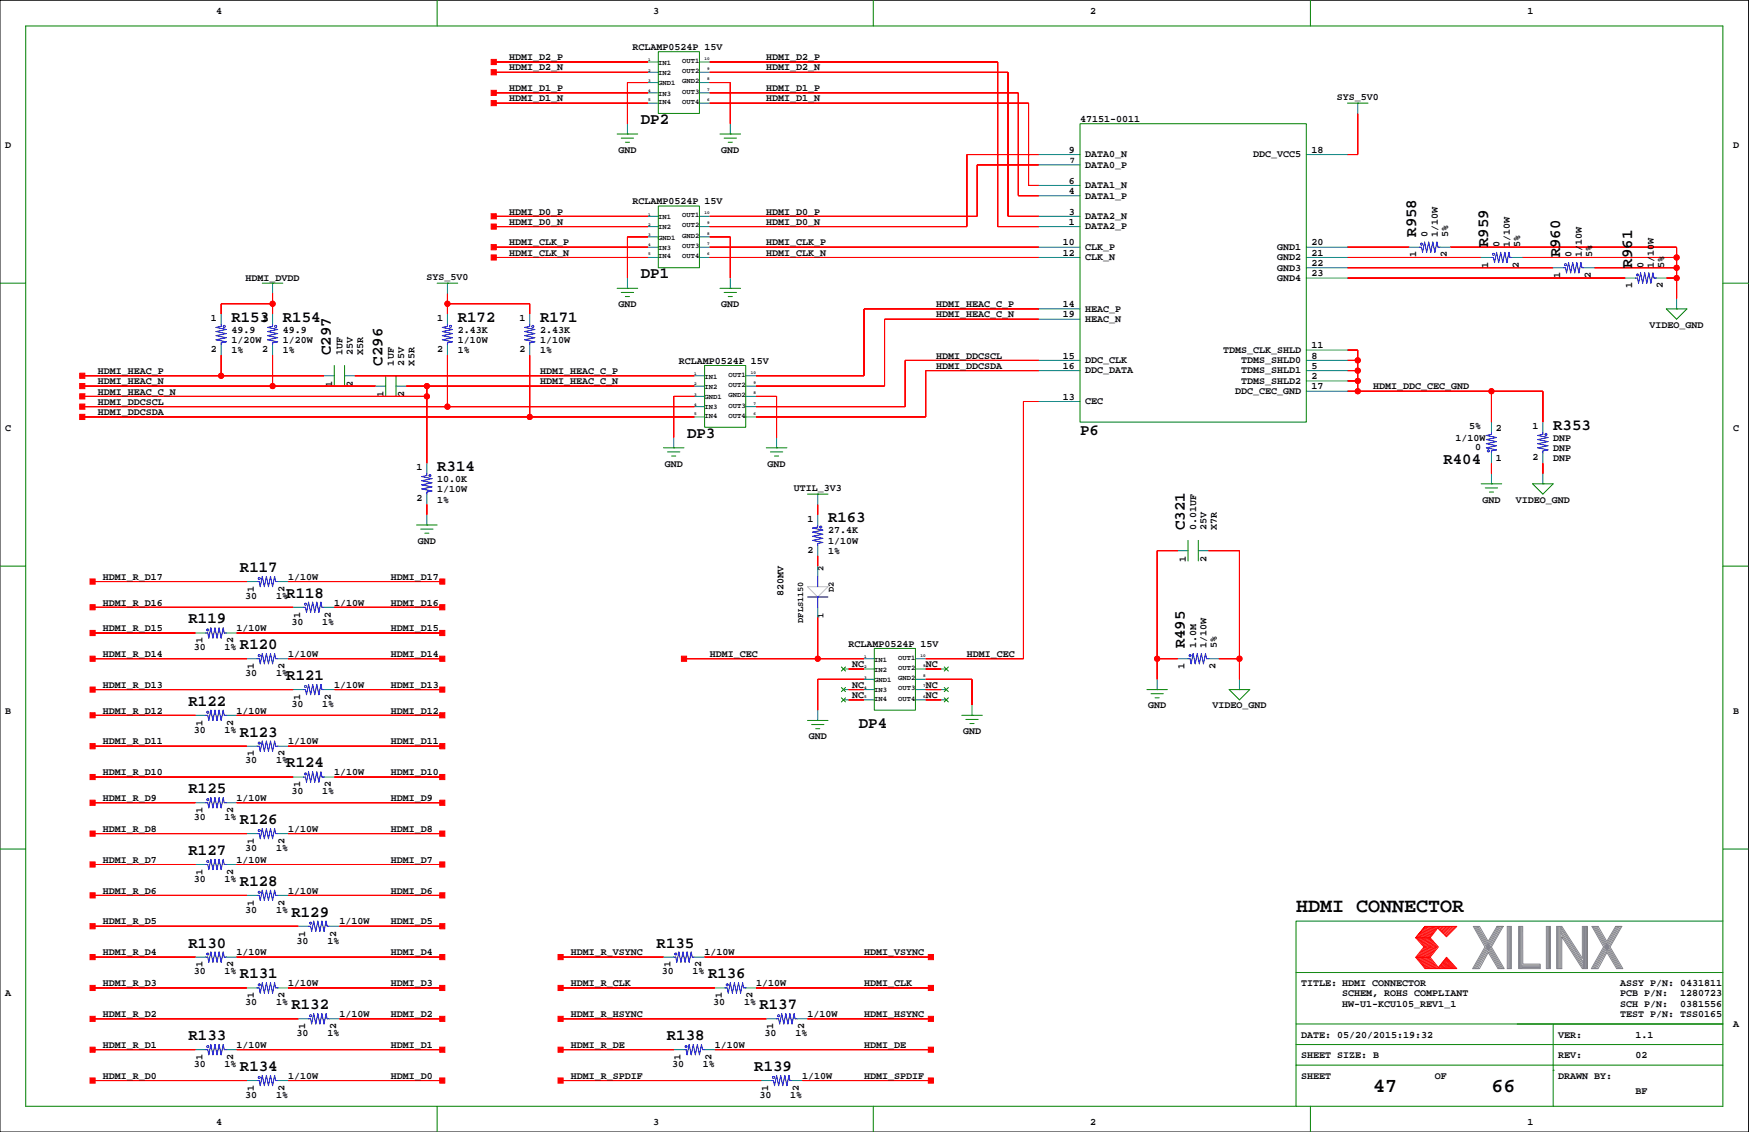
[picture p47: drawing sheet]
<svg xmlns="http://www.w3.org/2000/svg" width="432mm" height="279mm" viewBox="0 0 432 279" stroke-linecap="round" stroke-linejoin="round" font-family="sans-serif">
<defs><g id="words">
<g font-size="4.9">
<text x="320" y="225.2">HDMI CONNECTOR</text>
<text x="339" y="269.6">47</text>
<text x="368.2" y="269.6">66</text>
</g>
<g font-size="3.9">
<text x="158.2" y="30.6">DP2</text>
<text x="349.6" y="58.5" transform="rotate(-90 349.6 58.5)">R958</text>
<text x="367.4" y="61" transform="rotate(-90 367.4 61)">R959</text>
<text x="385.2" y="63.5" transform="rotate(-90 385.2 63.5)">R960</text>
<text x="158.2" y="68.7">DP1</text>
<text x="403" y="66.1" transform="rotate(-90 403 66.1)">R961</text>
<text x="57.1" y="79.4">R153</text>
<text x="69.8" y="79.4">R154</text>
<text x="113" y="79.4">R172</text>
<text x="133.3" y="79.4">R171</text>
<text x="81.7" y="87.7" transform="rotate(-90 81.7 87.7)">C297</text>
<text x="94.4" y="90.2" transform="rotate(-90 94.4 90.2)">C296</text>
<text x="266.6" y="107.3">P6</text>
<text x="383.5" y="106">R353</text>
<text x="169.6" y="108.1">DP3</text>
<text x="107.9" y="116.2">R314</text>
<text x="356.4" y="114.5">R404</text>
<text x="204.4" y="128.9">R163</text>
<text x="292.5" y="130.8" transform="rotate(-90 292.5 130.8)">C321</text>
<text x="59.3" y="141.2">R117</text>
<text x="70.7" y="147.5">R118</text>
<text x="46.6" y="153.9">R119</text>
<text x="59.3" y="160.2">R120</text>
<text x="292.5" y="160" transform="rotate(-90 292.5 160)">R495</text>
<text x="70.7" y="167.8">R121</text>
<text x="46.6" y="174.2">R122</text>
<text x="212" y="179.7">DP4</text>
<text x="59.3" y="181.8">R123</text>
<text x="70.7" y="189.4">R124</text>
<text x="46.6" y="195.8">R125</text>
<text x="59.3" y="203.4">R126</text>
<text x="46.6" y="211">R127</text>
<text x="59.3" y="218.6">R128</text>
<text x="71.9" y="226.2">R129</text>
<text x="46.6" y="233.9">R130</text>
<text x="162.1" y="233.9">R135</text>
<text x="59.3" y="241.5">R131</text>
<text x="174.8" y="241.5">R136</text>
<text x="71.9" y="249.1">R132</text>
<text x="187.5" y="249.1">R137</text>
<text x="46.6" y="256.7">R133</text>
<text x="164.6" y="256.7">R138</text>
<text x="59.3" y="264.3">R134</text>
<text x="186.2" y="264.3">R139</text>
</g>
<g font-size="2.5">
<text x="53.3" y="3.4">4</text>
<text x="161.3" y="3.4">3</text>
<text x="269.2" y="3.4">2</text>
<text x="377.1" y="3.4">1</text>
<text x="125.7" y="17.4">HDMI_D2_N</text>
<text x="125.7" y="14.9">HDMI_D2_P</text>
<text x="156.2" y="12.3">RCLAMP0524P 15V</text>
<text x="189.2" y="17.4">HDMI_D2_N</text>
<text x="189.2" y="14.9">HDMI_D2_P</text>
<text x="125.7" y="22.5">HDMI_D1_P</text>
<text x="189.2" y="22.5">HDMI_D1_P</text>
<text x="125.7" y="25">HDMI_D1_N</text>
<text x="189.2" y="25">HDMI_D1_N</text>
<text x="330" y="24.8">SYS_5V0</text>
<text x="266.6" y="30.1">47151-0011</text>
<text x="1.3" y="36.4">D</text>
<text x="152.7" y="37.7">GND</text>
<text x="178.1" y="37.7">GND</text>
<text x="263.9" y="37.7">9</text>
<text x="267.9" y="38.8">DATA0_N</text>
<text x="267.9" y="41.4">DATA0_P</text>
<text x="309.4" y="38.8">DDC_VCC5</text>
<text x="323.8" y="37.7">18</text>
<text x="427.9" y="36.4">D</text>
<text x="263.9" y="45.3">6</text>
<text x="263.9" y="47.9">4</text>
<text x="267.9" y="46.5">DATA1_N</text>
<text x="125.7" y="53">HDMI_D0_P</text>
<text x="156.2" y="50.4">RCLAMP0524P 15V</text>
<text x="189.2" y="53">HDMI_D0_P</text>
<text x="263.9" y="53">3</text>
<text x="267.9" y="49">DATA1_P</text>
<text x="125.7" y="55.5">HDMI_D0_N</text>
<text x="189.2" y="55.5">HDMI_D0_N</text>
<text x="263.9" y="55.5">1</text>
<text x="267.9" y="56.6">DATA2_P</text>
<text x="267.9" y="54.1">DATA2_N</text>
<text x="352.5" y="58.5" transform="rotate(-90 352.5 58.5)">0</text>
<text x="355" y="58.5" transform="rotate(-90 355 58.5)">1/10W</text>
<text x="357.5" y="58.5" transform="rotate(-90 357.5 58.5)">5%</text>
<text x="125.7" y="63.1">HDMI_CLK_N</text>
<text x="125.7" y="60.6">HDMI_CLK_P</text>
<text x="189.2" y="63.1">HDMI_CLK_N</text>
<text x="189.2" y="60.6">HDMI_CLK_P</text>
<text x="262.4" y="63.1">12</text>
<text x="262.4" y="60.6">10</text>
<text x="267.9" y="61.7">CLK_P</text>
<text x="267.9" y="64.2">CLK_N</text>
<text x="315.3" y="64.2">GND2</text>
<text x="315.3" y="61.7">GND1</text>
<text x="323.8" y="60.6">20</text>
<text x="323.8" y="65.6">22</text>
<text x="323.8" y="63.1">21</text>
<text x="349.6" y="63.5" transform="rotate(-90 349.6 63.5)">1</text>
<text x="357.2" y="63.5" transform="rotate(-90 357.2 63.5)">2</text>
<text x="370.2" y="61" transform="rotate(-90 370.2 61)">0</text>
<text x="372.8" y="61" transform="rotate(-90 372.8 61)">1/10W</text>
<text x="375.3" y="61" transform="rotate(-90 375.3 61)">5%</text>
<text x="388" y="63.5" transform="rotate(-90 388 63.5)">0</text>
<text x="390.6" y="63.5" transform="rotate(-90 390.6 63.5)">1/10W</text>
<text x="393.1" y="63.5" transform="rotate(-90 393.1 63.5)">5%</text>
<text x="60.6" y="69.5">HDMI_DVDD</text>
<text x="105.3" y="69.2">SYS_5V0</text>
<text x="315.3" y="69.3">GND4</text>
<text x="315.3" y="66.8">GND3</text>
<text x="323.8" y="68.2">23</text>
<text x="367.4" y="66.1" transform="rotate(-90 367.4 66.1)">1</text>
<text x="375" y="66.1" transform="rotate(-90 375 66.1)">2</text>
<text x="385.2" y="68.6" transform="rotate(-90 385.2 68.6)">1</text>
<text x="392.8" y="68.6" transform="rotate(-90 392.8 68.6)">2</text>
<text x="402.9" y="71.2" transform="rotate(-90 402.9 71.2)">1</text>
<text x="405.8" y="66.1" transform="rotate(-90 405.8 66.1)">0</text>
<text x="408.3" y="66.1" transform="rotate(-90 408.3 66.1)">1/10W</text>
<text x="410.6" y="71.2" transform="rotate(-90 410.6 71.2)">2</text>
<text x="410.9" y="66.1" transform="rotate(-90 410.9 66.1)">5%</text>
<text x="152.7" y="75.8">GND</text>
<text x="178.1" y="75.8">GND</text>
<text x="231.1" y="75.8">HDMI_HEAC_C_P</text>
<text x="262.4" y="75.8">14</text>
<text x="267.9" y="76.9">HEAC_P</text>
<text x="52.1" y="79.2">1</text>
<text x="57.1" y="82.2">49.9</text>
<text x="64.8" y="79.2">1</text>
<text x="69.8" y="82.2">49.9</text>
<text x="107.9" y="79.2">1</text>
<text x="113" y="82.2">2.43K</text>
<text x="128.2" y="79.2">1</text>
<text x="133.3" y="82.2">2.43K</text>
<text x="231.1" y="78.3">HDMI_HEAC_C_N</text>
<text x="262.4" y="78.3">19</text>
<text x="267.9" y="79.5">HEAC_N</text>
<text x="407.3" y="80.9">VIDEO_GND</text>
<text x="52.1" y="86.9">2</text>
<text x="57.1" y="87.2">1%</text>
<text x="57.1" y="84.7">1/20W</text>
<text x="64.8" y="86.9">2</text>
<text x="69.8" y="87.2">1%</text>
<text x="69.8" y="84.7">1/20W</text>
<text x="84.6" y="87.7" transform="rotate(-90 84.6 87.7)">1UF</text>
<text x="87.1" y="87.7" transform="rotate(-90 87.1 87.7)">25V</text>
<text x="89.6" y="87.7" transform="rotate(-90 89.6 87.7)">X5R</text>
<text x="107.9" y="86.9">2</text>
<text x="113" y="87.2">1%</text>
<text x="113" y="84.7">1/10W</text>
<text x="128.2" y="86.9">2</text>
<text x="133.3" y="87.2">1%</text>
<text x="133.3" y="84.7">1/10W</text>
<text x="167.6" y="89.8">RCLAMP0524P 15V</text>
<text x="231.1" y="88.5">HDMI_DDCSCL</text>
<text x="262.4" y="88.5">15</text>
<text x="267.9" y="89.6">DDC_CLK</text>
<text x="302" y="87.1">TDMS_CLK_SHLD</text>
<text x="306.4" y="89.6">TDMS_SHLD0</text>
<text x="323.8" y="88.5">8</text>
<text x="323.8" y="86">11</text>
<text x="24.1" y="92.3">HDMI_HEAC_P</text>
<text x="24.1" y="94.9">HDMI_HEAC_N</text>
<text x="82" y="95.5" transform="rotate(-90 82 95.5)">1</text>
<text x="87.1" y="95.5" transform="rotate(-90 87.1 95.5)">2</text>
<text x="97.2" y="90.2" transform="rotate(-90 97.2 90.2)">1UF</text>
<text x="99.8" y="90.2" transform="rotate(-90 99.8 90.2)">25V</text>
<text x="102.3" y="90.2" transform="rotate(-90 102.3 90.2)">X5R</text>
<text x="133.3" y="92.3">HDMI_HEAC_C_P</text>
<text x="133.3" y="94.9">HDMI_HEAC_C_N</text>
<text x="231.1" y="91">HDMI_DDCSDA</text>
<text x="262.4" y="91">16</text>
<text x="267.9" y="92.2">DDC_DATA</text>
<text x="306.4" y="92.2">TDMS_SHLD1</text>
<text x="306.4" y="94.7">TDMS_SHLD2</text>
<text x="323.8" y="93.6">2</text>
<text x="323.8" y="91">5</text>
<text x="24.1" y="99.9">HDMI_DDCSCL</text>
<text x="24.1" y="97.4">HDMI_HEAC_C_N</text>
<text x="94.7" y="98" transform="rotate(-90 94.7 98)">1</text>
<text x="99.8" y="98" transform="rotate(-90 99.8 98)">2</text>
<text x="262.4" y="98.7">13</text>
<text x="267.9" y="99.8">CEC</text>
<text x="304.9" y="97.3">DDC_CEC_GND</text>
<text x="323.8" y="96.1">17</text>
<text x="339" y="96.1">HDMI_DDC_CEC_GND</text>
<text x="1.3" y="106.3">C</text>
<text x="24.1" y="102.5">HDMI_DDCSDA</text>
<text x="362.7" y="105.9">5%</text>
<text x="369.3" y="106.3">2</text>
<text x="378.4" y="105.9">1</text>
<text x="427.9" y="106.3">C</text>
<text x="359.3" y="108.8">1/10W</text>
<text x="364.2" y="111">0</text>
<text x="369.3" y="113.9">1</text>
<text x="378.4" y="113.5">2</text>
<text x="383.5" y="113.9">DNP</text>
<text x="383.5" y="108.8">DNP</text>
<text x="383.5" y="111.4">DNP</text>
<text x="102.8" y="116.1">1</text>
<text x="107.9" y="119">10.0K</text>
<text x="164.1" y="115.2">GND</text>
<text x="189.5" y="115.2">GND</text>
<text x="102.8" y="123.7">2</text>
<text x="107.9" y="124.1">1%</text>
<text x="107.9" y="121.5">1/10W</text>
<text x="196" y="121.3">UTIL_3V3</text>
<text x="366" y="124.1">GND</text>
<text x="374.2" y="124.1">VIDEO_GND</text>
<text x="199.3" y="128.8">1</text>
<text x="204.4" y="131.7">27.4K</text>
<text x="295.3" y="130.8" transform="rotate(-90 295.3 130.8)">0.01UF</text>
<text x="297.9" y="130.8" transform="rotate(-90 297.9 130.8)">25V</text>
<text x="300.4" y="130.8" transform="rotate(-90 300.4 130.8)">X7R</text>
<text x="103.2" y="134.2">GND</text>
<text x="199.3" y="136.4">2</text>
<text x="204.4" y="136.8">1%</text>
<text x="204.4" y="134.2">1/10W</text>
<text x="25.4" y="143.1">HDMI_R_D17</text>
<text x="71.1" y="143.1">1/10W</text>
<text x="96.5" y="143.1">HDMI_D17</text>
<text x="292.8" y="138.7" transform="rotate(-90 292.8 138.7)">1</text>
<text x="297.9" y="138.7" transform="rotate(-90 297.9 138.7)">2</text>
<text x="25.4" y="149.4">HDMI_R_D16</text>
<text x="60.5" y="147.8">30</text>
<text x="62.7" y="146.1" transform="rotate(-90 62.7 146.1)">1</text>
<text x="68.1" y="147.8">1%</text>
<text x="70.3" y="146.1" transform="rotate(-90 70.3 146.1)">2</text>
<text x="82.5" y="149.4">1/10W</text>
<text x="96.5" y="149.4">HDMI_D16</text>
<text x="193.4" y="147.1" transform="rotate(-90 193.4 147.1)">820MV</text>
<text x="25.4" y="155.8">HDMI_R_D15</text>
<text x="58.4" y="155.8">1/10W</text>
<text x="71.9" y="154.2">30</text>
<text x="74.1" y="152.4" transform="rotate(-90 74.1 152.4)">1</text>
<text x="79.6" y="154.2">1%</text>
<text x="81.7" y="152.4" transform="rotate(-90 81.7 152.4)">2</text>
<text x="96.5" y="155.8">HDMI_D15</text>
<text x="47.8" y="160.5">30</text>
<text x="50" y="158.8" transform="rotate(-90 50 158.8)">1</text>
<text x="55.4" y="160.5">1%</text>
<text x="57.6" y="158.8" transform="rotate(-90 57.6 158.8)">2</text>
<text x="209.5" y="159.6">RCLAMP0524P 15V</text>
<text x="295.3" y="160" transform="rotate(-90 295.3 160)">1.0M</text>
<text x="297.9" y="160" transform="rotate(-90 297.9 160)">1/10W</text>
<text x="300.4" y="160" transform="rotate(-90 300.4 160)">5%</text>
<text x="25.4" y="162.1">HDMI_R_D14</text>
<text x="60.5" y="166.9">30</text>
<text x="62.7" y="165.1" transform="rotate(-90 62.7 165.1)">1</text>
<text x="68.1" y="166.9">1%</text>
<text x="70.3" y="165.1" transform="rotate(-90 70.3 165.1)">2</text>
<text x="71.1" y="162.1">1/10W</text>
<text x="96.5" y="162.1">HDMI_D14</text>
<text x="175.2" y="162.1">HDMI_CEC</text>
<text x="210.3" y="164.7">NC</text>
<text x="228.5" y="164.7">NC</text>
<text x="238.7" y="162.1">HDMI_CEC</text>
<text x="292.5" y="165.1" transform="rotate(-90 292.5 165.1)">1</text>
<text x="300.1" y="165.1" transform="rotate(-90 300.1 165.1)">2</text>
<text x="25.4" y="169.8">HDMI_R_D13</text>
<text x="74.1" y="172.7" transform="rotate(-90 74.1 172.7)">1</text>
<text x="81.7" y="172.7" transform="rotate(-90 81.7 172.7)">2</text>
<text x="82.5" y="169.8">1/10W</text>
<text x="96.5" y="169.8">HDMI_D13</text>
<text x="210.3" y="172.3">NC</text>
<text x="210.3" y="169.8">NC</text>
<text x="228.5" y="172.3">NC</text>
<text x="228.5" y="169.8">NC</text>
<text x="1.3" y="176.1">B</text>
<text x="25.4" y="176.1">HDMI_R_D12</text>
<text x="50" y="179.1" transform="rotate(-90 50 179.1)">1</text>
<text x="57.6" y="179.1" transform="rotate(-90 57.6 179.1)">2</text>
<text x="58.4" y="176.1">1/10W</text>
<text x="71.9" y="174.5">30</text>
<text x="79.6" y="174.5">1%</text>
<text x="96.5" y="176.1">HDMI_D12</text>
<text x="283.5" y="174.8">GND</text>
<text x="299.3" y="174.8">VIDEO_GND</text>
<text x="427.9" y="176.1">B</text>
<text x="25.4" y="183.7">HDMI_R_D11</text>
<text x="47.8" y="180.8">30</text>
<text x="55.4" y="180.8">1%</text>
<text x="71.1" y="183.7">1/10W</text>
<text x="96.5" y="183.7">HDMI_D11</text>
<text x="199.7" y="182.5">GND</text>
<text x="237.8" y="181.2">GND</text>
<text x="25.4" y="191.4">HDMI_R_D10</text>
<text x="60.5" y="188.4">30</text>
<text x="62.7" y="186.7" transform="rotate(-90 62.7 186.7)">1</text>
<text x="68.1" y="188.4">1%</text>
<text x="70.3" y="186.7" transform="rotate(-90 70.3 186.7)">2</text>
<text x="82.5" y="191.4">1/10W</text>
<text x="96.5" y="191.4">HDMI_D10</text>
<text x="25.4" y="197.7">HDMI_R_D9</text>
<text x="58.4" y="197.7">1/10W</text>
<text x="71.9" y="196.1">30</text>
<text x="74.1" y="194.3" transform="rotate(-90 74.1 194.3)">1</text>
<text x="79.6" y="196.1">1%</text>
<text x="81.7" y="194.3" transform="rotate(-90 81.7 194.3)">2</text>
<text x="96.5" y="197.7">HDMI_D9</text>
<text x="47.8" y="202.4">30</text>
<text x="50" y="200.7" transform="rotate(-90 50 200.7)">1</text>
<text x="55.4" y="202.4">1%</text>
<text x="57.6" y="200.7" transform="rotate(-90 57.6 200.7)">2</text>
<text x="25.4" y="205.3">HDMI_R_D8</text>
<text x="62.7" y="208.3" transform="rotate(-90 62.7 208.3)">1</text>
<text x="70.3" y="208.3" transform="rotate(-90 70.3 208.3)">2</text>
<text x="71.1" y="205.3">1/10W</text>
<text x="96.5" y="205.3">HDMI_D8</text>
<text x="25.4" y="212.9">HDMI_R_D7</text>
<text x="50" y="215.9" transform="rotate(-90 50 215.9)">1</text>
<text x="57.6" y="215.9" transform="rotate(-90 57.6 215.9)">2</text>
<text x="58.4" y="212.9">1/10W</text>
<text x="60.5" y="210">30</text>
<text x="68.1" y="210">1%</text>
<text x="96.5" y="212.9">HDMI_D7</text>
<text x="25.4" y="220.6">HDMI_R_D6</text>
<text x="47.8" y="217.6">30</text>
<text x="55.4" y="217.6">1%</text>
<text x="71.1" y="220.6">1/10W</text>
<text x="96.5" y="220.6">HDMI_D6</text>
<text x="60.5" y="225.3">30</text>
<text x="62.7" y="223.5" transform="rotate(-90 62.7 223.5)">1</text>
<text x="68.1" y="225.3">1%</text>
<text x="70.3" y="223.5" transform="rotate(-90 70.3 223.5)">2</text>
<text x="25.4" y="228.2">HDMI_R_D5</text>
<text x="73.2" y="232.9">30</text>
<text x="75.3" y="231.2" transform="rotate(-90 75.3 231.2)">1</text>
<text x="80.8" y="232.9">1%</text>
<text x="83" y="231.2" transform="rotate(-90 83 231.2)">2</text>
<text x="83.8" y="228.2">1/10W</text>
<text x="96.5" y="228.2">HDMI_D5</text>
<text x="25.4" y="235.8">HDMI_R_D4</text>
<text x="50" y="238.8" transform="rotate(-90 50 238.8)">1</text>
<text x="57.6" y="238.8" transform="rotate(-90 57.6 238.8)">2</text>
<text x="58.4" y="235.8">1/10W</text>
<text x="96.5" y="235.8">HDMI_D4</text>
<text x="140.9" y="235.8">HDMI_R_VSYNC</text>
<text x="165.5" y="238.8" transform="rotate(-90 165.5 238.8)">1</text>
<text x="173.1" y="238.8" transform="rotate(-90 173.1 238.8)">2</text>
<text x="174" y="235.8">1/10W</text>
<text x="213.3" y="235.8">HDMI_VSYNC</text>
<text x="1.3" y="245.9">A</text>
<text x="25.4" y="243.4">HDMI_R_D3</text>
<text x="47.8" y="240.5">30</text>
<text x="55.4" y="240.5">1%</text>
<text x="71.1" y="243.4">1/10W</text>
<text x="96.5" y="243.4">HDMI_D3</text>
<text x="140.9" y="243.4">HDMI_R_CLK</text>
<text x="163.4" y="240.5">30</text>
<text x="171" y="240.5">1%</text>
<text x="186.6" y="243.4">1/10W</text>
<text x="213.3" y="243.4">HDMI_CLK</text>
<text x="321.2" y="243.4">TITLE: HDMI CONNECTOR</text>
<text x="331.4" y="245.9">SCHEM, ROHS COMPLIANT</text>
<text x="400" y="245.9">PCB P/N:</text>
<text x="400" y="243.4">ASSY P/N: 0431811</text>
<text x="414.8" y="245.9">1280723</text>
<text x="25.4" y="251">HDMI_R_D2</text>
<text x="60.5" y="248.1">30</text>
<text x="62.7" y="246.4" transform="rotate(-90 62.7 246.4)">1</text>
<text x="68.1" y="248.1">1%</text>
<text x="70.3" y="246.4" transform="rotate(-90 70.3 246.4)">2</text>
<text x="83.8" y="251">1/10W</text>
<text x="96.5" y="251">HDMI_D2</text>
<text x="140.9" y="251">HDMI_R_HSYNC</text>
<text x="176.1" y="248.1">30</text>
<text x="178.2" y="246.4" transform="rotate(-90 178.2 246.4)">1</text>
<text x="183.7" y="248.1">1%</text>
<text x="185.8" y="246.4" transform="rotate(-90 185.8 246.4)">2</text>
<text x="199.3" y="251">1/10W</text>
<text x="213.3" y="251">HDMI_HSYNC</text>
<text x="331.4" y="248.5">HW-U1-KCU105_REV1_1</text>
<text x="400" y="251">TEST P/N: TSS0165</text>
<text x="400" y="248.5">SCH P/N:</text>
<text x="414.8" y="248.5">0381556</text>
<text x="73.2" y="255.7">30</text>
<text x="75.3" y="254" transform="rotate(-90 75.3 254)">1</text>
<text x="80.8" y="255.7">1%</text>
<text x="83" y="254" transform="rotate(-90 83 254)">2</text>
<text x="188.8" y="255.7">30</text>
<text x="190.9" y="254" transform="rotate(-90 190.9 254)">1</text>
<text x="196.4" y="255.7">1%</text>
<text x="198.5" y="254" transform="rotate(-90 198.5 254)">2</text>
<text x="321.2" y="256.1">DATE: 05/20/2015:19:32</text>
<text x="384.7" y="256.1">VER:</text>
<text x="403.8" y="256.1">1.1</text>
<text x="427.9" y="253.6">A</text>
<text x="25.4" y="258.6">HDMI_R_D1</text>
<text x="47.8" y="263.4">30</text>
<text x="50" y="261.6" transform="rotate(-90 50 261.6)">1</text>
<text x="55.4" y="263.4">1%</text>
<text x="57.6" y="261.6" transform="rotate(-90 57.6 261.6)">2</text>
<text x="58.4" y="258.6">1/10W</text>
<text x="96.5" y="258.6">HDMI_D1</text>
<text x="140.9" y="258.6">HDMI_R_DE</text>
<text x="165.9" y="263.4">30</text>
<text x="168" y="261.6" transform="rotate(-90 168 261.6)">1</text>
<text x="173.5" y="263.4">1%</text>
<text x="175.7" y="261.6" transform="rotate(-90 175.7 261.6)">2</text>
<text x="176.5" y="258.6">1/10W</text>
<text x="213.3" y="258.6">HDMI_DE</text>
<text x="321.2" y="261.2">SHEET SIZE: B</text>
<text x="384.7" y="261.2">REV:</text>
<text x="403.8" y="261.2">02</text>
<text x="25.4" y="266.3">HDMI_R_D0</text>
<text x="62.7" y="269.2" transform="rotate(-90 62.7 269.2)">1</text>
<text x="70.3" y="269.2" transform="rotate(-90 70.3 269.2)">2</text>
<text x="71.1" y="266.3">1/10W</text>
<text x="96.5" y="266.3">HDMI_D0</text>
<text x="140.9" y="266.3">HDMI_R_SPDIF</text>
<text x="189.6" y="269.2" transform="rotate(-90 189.6 269.2)">1</text>
<text x="197.2" y="269.2" transform="rotate(-90 197.2 269.2)">2</text>
<text x="198.1" y="266.3">1/10W</text>
<text x="213.3" y="266.3">HDMI_SPDIF</text>
<text x="321.2" y="266.3">SHEET</text>
<text x="354.2" y="266.3">OF</text>
<text x="384.7" y="266.3">DRAWN BY:</text>
<text x="60.5" y="271">30</text>
<text x="68.1" y="271">1%</text>
<text x="187.5" y="271">30</text>
<text x="195.1" y="271">1%</text>
<text x="403.8" y="270.1">BF</text>
<text x="53.3" y="277.7">4</text>
<text x="161.3" y="277.7">3</text>
<text x="269.2" y="277.7">2</text>
<text x="377.1" y="277.7">1</text>
</g>
<g font-size="2.1">
<text x="264.1" y="40.3">7</text>
<text x="203.3" y="141" transform="rotate(-90 203.3 141)">2</text>
<text x="205.9" y="146.1" transform="rotate(-90 205.9 146.1)">D2</text>
<text x="198.3" y="153.7" transform="rotate(-90 198.3 153.7)">DFLS1150</text>
<text x="203.3" y="152.4" transform="rotate(-90 203.3 152.4)">1</text>
</g>
<g font-size="1.8">
<text x="162.5" y="16">IN1</text>
<text x="168.4" y="15.5">OUT1</text>
<text x="162.5" y="18.5">IN2</text>
<text x="162.5" y="21.1">GND1</text>
<text x="162.5" y="23.6">IN3</text>
<text x="168.4" y="23.1">OUT3</text>
<text x="168.4" y="20.6">GND2</text>
<text x="168.4" y="18.1">OUT2</text>
<text x="162.5" y="25.7">IN4</text>
<text x="168.4" y="25.7">OUT4</text>
<text x="168.4" y="53.6">OUT1</text>
<text x="162.5" y="54.1">IN1</text>
<text x="162.5" y="56.6">IN2</text>
<text x="162.5" y="59.2">GND1</text>
<text x="168.4" y="58.7">GND2</text>
<text x="168.4" y="56.1">OUT2</text>
<text x="162.5" y="61.7">IN3</text>
<text x="162.5" y="63.8">IN4</text>
<text x="168.4" y="63.8">OUT4</text>
<text x="168.4" y="61.2">OUT3</text>
<text x="174" y="93.5">IN1</text>
<text x="174" y="96">IN2</text>
<text x="179.9" y="95.5">OUT2</text>
<text x="179.9" y="93">OUT1</text>
<text x="174" y="98.5">GND1</text>
<text x="174" y="101.1">IN3</text>
<text x="179.9" y="100.6">OUT3</text>
<text x="179.9" y="98.1">GND2</text>
<text x="174" y="103.1">IN4</text>
<text x="179.9" y="103.1">OUT4</text>
<text x="215.9" y="163.3">IN1</text>
<text x="215.9" y="165.8">IN2</text>
<text x="221.8" y="167.9">GND2</text>
<text x="221.8" y="165.3">OUT2</text>
<text x="221.8" y="162.8">OUT1</text>
<text x="215.9" y="168.4">GND1</text>
<text x="215.9" y="170.9">IN3</text>
<text x="215.9" y="173">IN4</text>
<text x="221.8" y="173">OUT4</text>
<text x="221.8" y="170.4">OUT3</text>
</g>
<g font-size="1.1">
<text x="160" y="17.7">2</text>
<text x="160" y="15.1">1</text>
<text x="174" y="14.8">10</text>
<text x="174.6" y="17.3">9</text>
<text x="160" y="22.7">4</text>
<text x="160" y="20.2">3</text>
<text x="174.6" y="19.9">8</text>
<text x="174.6" y="22.4">7</text>
<text x="160" y="24.9">5</text>
<text x="174.6" y="24.9">6</text>
<text x="160" y="53.2">1</text>
<text x="174" y="52.9">10</text>
<text x="160" y="58.3">3</text>
<text x="160" y="55.7">2</text>
<text x="174.6" y="55.4">9</text>
<text x="174.6" y="57.9">8</text>
<text x="160" y="63">5</text>
<text x="160" y="60.8">4</text>
<text x="174.6" y="60.5">7</text>
<text x="174.6" y="63">6</text>
<text x="171.4" y="95.1">2</text>
<text x="171.4" y="92.6">1</text>
<text x="185.4" y="92.2">10</text>
<text x="186" y="94.8">9</text>
<text x="171.4" y="100.2">4</text>
<text x="171.4" y="97.6">3</text>
<text x="186" y="97.3">8</text>
<text x="186" y="99.8">7</text>
<text x="171.4" y="102.4">5</text>
<text x="186" y="102.4">6</text>
<text x="213.3" y="167.5">3</text>
<text x="213.3" y="164.9">2</text>
<text x="213.3" y="162.4">1</text>
<text x="227.3" y="162.1">10</text>
<text x="227.9" y="164.6">9</text>
<text x="227.9" y="167.1">8</text>
<text x="213.3" y="172.2">5</text>
<text x="213.3" y="170">4</text>
<text x="227.9" y="169.7">7</text>
<text x="227.9" y="172.2">6</text>
</g>
</g></defs>
<path d="M0 .1h431.7v279.3h-431.7z" fill="none" stroke="#000" stroke-width=".25"/>
<g fill="none" stroke="#008000" stroke-width=".25">
<path d="M6.3 6.4h419.1v266.7h-419.1zM107.9 .1v6.3M162.5 12.8h10.2v15.2h-10.2zM215.6 .1v6.3M323.5 .1v6.3M152.4 33.1h5M153.4 34.1h3M154.4 35.1h1M154.9 33.1h.1M177.8 33.1h5M178.8 34.1h3M179.8 35.1h1"/>
<path d="M180.3 33.1h.1M266.6 30.5h55.9v73.7h-55.9zM332.7 25.5h5M335.2 25.5h.1M162.5 50.9h10.2v15.2h-10.2zM0 69.9h6.3M64.8 69.9h5M67.3 69.9h.1M107.9 69.9h5.1M110.5 69.9h.1M152.4 71.2h5M153.4 72.2h3"/>
<path d="M154.4 73.2h1M154.9 71.2h.1M177.8 71.2h5M178.8 72.2h3M179.8 73.2h1M180.3 71.2h.1M411.4 76.2h5.1l-2.6 2.6zM413.9 76.2h.1M425.4 69.9h6.3M82.5 90.2v5.1M85.1 90.2v5.1M95.2 92.8v5"/>
<path d="M97.8 92.8v5M174 90.2h10.1v15.2h-10.1zM163.8 110.5h5.1M164.8 111.5h3.1M165.8 112.6h1M166.3 110.5h.1M189.2 110.5h5.1M190.2 111.5h3M191.2 112.6h1M191.7 110.5h.1M365.7 119.4h5.1M368.2 119.4h.1"/>
<path d="M378.4 119.4h5.1l-2.6 2.6zM380.9 119.4h.1M0 139.7h6.3M102.8 129.6h5.1M103.9 130.6h3M104.9 131.6h1M105.4 129.6h.1M199.3 122h5.1M201.9 122h.1M293.3 133.4v5.1M295.8 133.4v5.1M366.7 120.4h3"/>
<path d="M367.7 121.4h1M425.4 139.7h6.3M199.3 177.8h5.1M200.4 178.8h3M201.4 179.9h1M201.9 177.8h.1M207.7 172.2l1 1.1M207.7 169.7l1 1M207.7 164.6l1 1M208.7 172.2l-1 1.1M208.7 169.7l-1 1M208.7 164.6l-1 1"/>
<path d="M215.9 160h10.1v15.3h-10.1zM233.1 172.2l1 1.1M233.1 169.7l1 1M233.1 164.6l1 1M234.1 172.2l-1 1.1M234.1 169.7l-1 1M234.1 164.6l-1 1M237.4 176.6h5.1M238.5 177.6h3M239.5 178.6h1M240 176.6h.1M283.1 170.2h5.1"/>
<path d="M284.2 171.2h3M285.2 172.2h1M285.7 170.2h.1M303.5 170.2h5l-2.5 2.5zM306 170.2h.1M0 209.6h6.3M425.4 209.6h6.3M425.4 227.3h-105.4v35.6M320 257.8h105.4M320 252.7h105.4M320 240h105.4M383.5 252.7v20.4"/>
<path d="M107.9 273.1v6.3M215.6 273.1v6.3M320 262.9v10.2M320 262.9h105.4M323.5 273.1v6.3M383.5 264.2h.1"/>
</g>
<g fill="none" stroke="#f00" stroke-width=".25">
<path d="M121.9 17.8h38.1M121.9 15.3h38.1M175.2 17.8h73.7v35.6h7.6M175.2 15.3h71.1v40.6h10.2M121.9 22.9h38.1M121.9 25.5h38.1M160 20.4h-5.1v10.1M175.2 20.4h5.1v10.1M175.2 22.9h76.2v25.4h5.1M175.2 25.5h78.7v20.3h2.6M256.5 38.2h-17.8v17.7h-63.5M335.2 28v10.2h-2.5"/>
<path d="M121.9 53.4h38.1M121.9 55.9h38.1M160 58.5h-5.1v10.1M175.2 58.5h5.1v10.1M256.5 40.7h-15.3v12.7h-66M67.3 75h-12.7v2.5M67.3 72.4v5.1M110.5 75h20.3v2.5M110.5 72.4v5.1M121.9 61h38.1M121.9 63.5h38.1M175.2 61h81.3"/>
<path d="M175.2 63.5h81.3M256.5 76.2h-43.2v16.6h-26.7M256.5 78.8h-38.1v16.5h-31.8M332.7 61h15.2M332.7 63.5h33M332.7 66.1h50.8M332.7 68.6h68.5M358.1 61h55.8v12.7M375.8 63.5h38.1M393.6 66.1h20.3M411.4 68.6h2.5M20.3 97.8h85.1"/>
<path d="M20.3 92.8h59.7M20.3 95.3h72.4M54.6 87.7v5.1M67.3 87.7v7.6M87.6 92.8h83.8M100.3 95.3h71.1M105.4 95.3v19M110.5 87.7v12.7M130.8 87.7v15.2M171.4 97.8h-5.1v10.2M186.6 97.8h5.1v10.2M256.5 99.1h-3.8v63.5h-24.2"/>
<path d="M256.5 88.9h-33v11.5h-36.9M256.5 91.5h-28v11.4h-41.9M332.7 86.4h2.5v10.2M332.7 88.9h2.5M332.7 96.6h48.2v7.6M332.7 91.5h2.5M332.7 94h2.5M368.2 96.6v7.6M20.3 100.4h151.1M20.3 102.9h151.1M368.2 114.3v2.6M380.9 114.3v2.6"/>
<path d="M105.4 124.5v2.5M201.9 124.5v2.5M201.9 137.2v2.5M290.8 135.9h-5.1v31.8M298.4 135.9h7.6v31.8M22.9 149.9h49.5M22.9 143.5h38M22.9 156.2h25.3M58.4 156.2h50.8M71.1 143.5h38.1M82.5 149.9h26.7M201.9 152.4v10.2"/>
<path d="M22.9 162.6h38M22.9 176.6h25.3M22.9 170.2h49.5M58.4 176.6h50.8M71.1 162.6h38.1M82.5 170.2h26.7M168.9 162.6h44.4M209.5 170.2h3.8M209.5 172.7h3.8M209.5 165.1h3.8M213.3 167.7h-11.4v7.6M228.5 167.7h11.5v6.3"/>
<path d="M228.5 170.2h3.9M228.5 172.7h3.9M228.5 165.1h3.9M285.7 162.6h5.1M300.9 162.6h5.1M22.9 184.2h38M22.9 198.1h25.3M22.9 191.8h49.5M58.4 198.1h50.8M71.1 184.2h38.1M82.5 191.8h26.7M22.9 205.8h38"/>
<path d="M22.9 213.4h25.3M58.4 213.4h50.8M71.1 205.8h38.1M22.9 221h38M22.9 228.6h50.7M22.9 236.2h25.3M58.4 236.2h50.8M71.1 221h38.1M83.8 228.6h25.4M138.4 236.2h25.4M174 236.2h55.8M349.5 236.3h3.6"/>
<path d="M349.9 231.5l1.9 2.2-2 2.6 2.2 2.8M350.1 236.3l2.2 2.8M350.2 231.5l1.9 2.3-2 2.5M350.4 236.3l2.2 2.8M350.5 231.5l1.9 2.3-2 2.5M350.6 236.3l2.3 2.7M350.8 231.5l1.9 2.3-2 2.5M351 236.3l2.2 2.8M351.1 231.5l1.9 2.3-2 2.5M351.3 236.3l2.2 2.8M351.4 231.5l1.9 2.3-2 2.5M351.6 236.3l2.2 2.8"/>
<path d="M351.7 231.5l1.9 2.2M351.8 228.7l-2.3 2.8 2.3-2.8h7.9l-2.6 2.5-2.1-2.1-1.9 2.4 2 2.2-2 2.6 2 2.5 2-2.5 2.6 2.8h-7.9l-2.3-2.8M351.9 236.3l2.2 2.8M352 231.5l1.9 2.2M352.1 228.7l-2.2 2.7M352.2 236.3l2.2 2.8M352.3 231.5l1.9 2.3-2 2.5M352.4 228.7l-2.2 2.7M352.5 236.3l2.2 2.8M352.6 231.5l1.9 2.2M352.7 228.7l-2.2 2.7M352.8 236.3l2.2 2.8"/>
<path d="M352.8 231.5l2 2.2M353 228.7l-2.2 2.7M353.1 231.5h-3.6l2.1 2.2-2.1 2.6M353.2 228.7l-2.1 2.7M353.6 233.8l-2 2.5M353.6 228.7l-2.2 2.7M353.8 228.7l-2.1 2.7M353.9 233.8l-1.9 2.4M354.1 228.7l-2.1 2.7M354.4 228.7l-2.1 2.7M354.5 233.8l-2 2.5M354.7 228.7l-2.1 2.7"/>
<path d="M354.8 233.8l-2 2.5M355 228.7l-2.1 2.7M355.2 238.8l.2 .3M355.3 238.6l.4 .5M355.4 228.7l-.4 .4M355.4 238.4l.6 .7M355.6 238.3l.7 .8M355.7 238.1l.9 1M355.7 228.7l-.5 .5M355.9 237.9l1 1.2M356 237.8l1.2 1.3M356.1 228.7l-.8 .7"/>
<path d="M356.1 237.6l1.4 1.4M356.3 237.4l1.5 1.7M356.4 237.2l1.6 1.9M356.5 228.7l-1 .9M356.5 237.1l1.8 2M356.7 236.9l1.9 2.2M356.8 236.7l2.1 2.4M356.8 228.7l-1.1 1.1M356.9 236.6l2.3 2.5M357.1 236.5l2.3 2.6M357.2 228.7l-1.3 1.2M357.5 228.7l-1.4 1.4"/>
<path d="M357.8 228.7l-1.6 1.6M358.2 228.7l-1.8 1.7M358.5 228.7l-1.9 1.9M359 228.7l-2.2 2.1M359.3 228.7l-2.3 2.3M22.9 251.5h50.7M22.9 259.1h25.3M22.9 243.8h38M58.4 259.1h50.8M71.1 243.8h38.1M83.8 251.5h25.4M138.4 251.5h50.8"/>
<path d="M138.4 259.1h27.9M138.4 243.8h38.1M176.5 259.1h53.3M186.6 243.8h43.2M199.3 251.5h30.5M22.9 266.7h38M71.1 266.7h38.1M138.4 266.7h49.5M198.1 266.7h31.7"/>
<circle cx="67.3" cy="75" r=".63"/>
<circle cx="110.5" cy="75" r=".63"/>
<circle cx="413.9" cy="68.6" r=".63"/>
<circle cx="413.9" cy="66.1" r=".63"/>
<circle cx="413.9" cy="63.5" r=".63"/>
<circle cx="54.6" cy="92.8" r=".63"/>
<circle cx="67.3" cy="95.3" r=".63"/>
<circle cx="105.4" cy="95.3" r=".63"/>
<circle cx="105.4" cy="97.8" r=".63"/>
<circle cx="335.2" cy="88.9" r=".63"/>
<circle cx="335.2" cy="96.6" r=".63"/>
<circle cx="335.2" cy="94" r=".63"/>
<circle cx="335.2" cy="91.5" r=".63"/>
<circle cx="368.2" cy="96.6" r=".63"/>
<circle cx="110.5" cy="100.4" r=".63"/>
<circle cx="130.8" cy="102.9" r=".63"/>
<circle cx="201.9" cy="162.6" r=".63"/>
<circle cx="285.7" cy="162.6" r=".63"/>
<circle cx="306" cy="162.6" r=".63"/>
</g>
<g fill="none" stroke="#848684" stroke-width=".25">
<path d="M364 228.7l6.1 10.4M364.3 228.7l6.1 10.4M364.6 228.7l6.1 10.4M364.9 228.7l6.1 10.4M367.4 232.3l-2.1-3.6h-1.6l2.9 5-3 5.4h1.7l2.1-4 2.4 4h1.6l-3.2-5.4M369.6 228.7l-2.2 3.6M369.8 228.7l-5.9 10.4M370.2 228.7l-6 10.4M370.5 228.7l-6 10.4M370.8 228.7l-6 10.4M371.1 228.7h-1.5h1.5l-2.9 5M372.1 228.7h1v10.4h-1z"/>
<path d="M372.4 228.7v10.4M372.6 228.7v10.4M372.9 228.7v10.4M374.9 228.7h1v9.3h4.3v1.1h-5.3zM375.1 228.7v10.4M375.4 228.7v10.4M375.7 228.7v10.4M375.7 238.2h4.5M375.7 238.5h4.5M375.7 238.8h4.5M381.8 228.7h1v10.4h-1zM382 228.7v10.4"/>
<path d="M382.3 228.7v10.4M382.5 228.7v10.4M384.3 228.7h1.3l5.1 7.8v-7.8h1.2v10.4h-1.2l-5.1-7.9v7.9h-1.3zM384.5 228.7v10.4M384.8 228.7v10.4M385.1 228.7v10.4M385.3 228.7v10.4M385.3 230.3l5.6 8.7M385.3 229.8l5.6 8.7M385.3 229.2l5.6 8.7M385.3 228.8l5.6 8.7M390.9 228.7v10.4"/>
<path d="M391.2 228.7v10.4M391.5 228.7v10.4M391.7 228.6v10.4M393.3 228.7l6.1 10.4M393.6 228.7l6.1 10.4M393.9 228.7l6.1 10.4M394.2 228.7l6.1 10.4M396.7 232.3l-2.1-3.6h-1.6l2.9 5-3 5.4M397.5 233.7l3.2 5.4h-1.6l-2.4-4-2.2 4h-1.6M398.9 228.7l-2.2 3.6M399.1 228.7l-6 10.4M399.4 228.7l-5.9 10.4"/>
<path d="M399.7 228.7l-5.9 10.4M400.1 228.7l-6 10.4M400.4 228.7h-1.5h1.5l-2.9 5"/>
</g>
<g fill="none" stroke="#008080" stroke-width=".25">
<path d="M160 15.3h2.5M160 17.8h2.5M172.7 15.3h2.5M172.7 17.8h2.5M154.9 30.5v2.6M160 20.4h2.5M160 22.9h2.5M160 25.5h2.5M172.7 20.4h2.5M172.7 22.9h2.5M172.7 25.5h2.5M180.3 30.5v2.6"/>
<path d="M256.5 38.2h10.1M322.5 38.2h10.2M335.2 25.5v2.5M160 53.4h2.5M160 55.9h2.5M160 58.5h2.5M172.7 53.4h2.5M172.7 55.9h2.5M172.7 58.5h2.5M256.5 53.4h10.1M256.5 55.9h10.1M256.5 48.3h10.1"/>
<path d="M256.5 45.8h10.1M256.5 40.7h10.1M54.6 77.5v2.6M67.3 69.9v2.5M67.3 77.5v2.6M110.5 69.9v2.5M110.5 77.5v2.6M130.8 77.5v2.6M154.9 68.6v2.6M160 61h2.5M160 63.5h2.5M172.7 61h2.5"/>
<path d="M172.7 63.5h2.5M180.3 68.6v2.6M256.5 61h10.1M256.5 63.5h10.1M256.5 78.8h10.1M256.5 76.2h10.1M322.5 61h10.2M322.5 63.5h10.2M322.5 68.6h10.2M322.5 66.1h10.2M347.9 61h2.5M355.5 61h2.6"/>
<path d="M365.7 63.5h2.5M373.3 63.5h2.5M383.5 66.1h2.5M391.1 66.1h2.5M401.2 68.6h2.6M408.8 68.6h2.6M413.9 73.7v2.5M54.6 85.1v2.6M67.3 85.1v2.6M80 92.8h2.5M85.1 92.8h2.5M92.7 95.3h2.5"/>
<path d="M97.8 95.3h2.5M110.5 85.1v2.6M130.8 85.1v2.6M171.4 95.3h2.6M171.4 92.8h2.6M171.4 97.8h2.6M184.1 95.3h2.5M184.1 92.8h2.5M184.1 97.8h2.5M256.5 88.9h10.1M256.5 91.5h10.1M256.5 99.1h10.1"/>
<path d="M322.5 86.4h10.2M322.5 88.9h10.2M322.5 91.5h10.2M322.5 94h10.2M322.5 96.6h10.2M105.4 114.3v2.6M166.3 108v2.5M171.4 100.4h2.6M171.4 102.9h2.6M184.1 100.4h2.5M184.1 102.9h2.5M191.7 108v2.5"/>
<path d="M368.2 104.2v2.5M368.2 111.8v2.5M368.2 116.9v2.5M380.9 104.2v2.5M380.9 111.8v2.5M380.9 116.9v2.5M105.4 122v2.5M105.4 127v2.6M201.9 122v2.5M201.9 127v2.6M201.9 134.7v2.5M201.9 139.7v2.6"/>
<path d="M290.8 135.9h2.5M295.8 135.9h2.6M48.2 156.2h2.6M55.9 156.2h2.5M60.9 143.5h2.6M68.6 143.5h2.5M72.4 149.9h2.5M80 149.9h2.5M201.9 149.9v2.5M48.2 176.6h2.6M55.9 176.6h2.5M60.9 162.6h2.6"/>
<path d="M68.6 162.6h2.5M72.4 170.2h2.5M80 170.2h2.5M201.9 175.3v2.5M208.2 165.1h1.3M208.2 170.2h1.3M208.2 172.7h1.3M213.3 162.6h2.6M213.3 165.1h2.6M213.3 167.7h2.6M213.3 170.2h2.6M213.3 172.7h2.6"/>
<path d="M226 162.6h2.5M226 165.1h2.5M226 167.7h2.5M226 170.2h2.5M226 172.7h2.5M232.4 165.1h1.2M232.4 170.2h1.2M232.4 172.7h1.2M240 174v2.6M285.7 167.7v2.5M290.8 162.6h2.5M298.4 162.6h2.5"/>
<path d="M306 167.7v2.5M48.2 198.1h2.6M55.9 198.1h2.5M60.9 184.2h2.6M68.6 184.2h2.5M72.4 191.8h2.5M80 191.8h2.5M48.2 213.4h2.6M55.9 213.4h2.5M60.9 205.8h2.6M68.6 205.8h2.5M48.2 236.2h2.6"/>
<path d="M55.9 236.2h2.5M60.9 221h2.6M68.6 221h2.5M73.6 228.6h2.6M81.3 228.6h2.5M163.8 236.2h2.5M171.4 236.2h2.6M48.2 259.1h2.6M55.9 259.1h2.5M60.9 243.8h2.6M68.6 243.8h2.5M73.6 251.5h2.6"/>
<path d="M81.3 251.5h2.5M166.3 259.1h2.6M174 259.1h2.5M176.5 243.8h2.5M184.1 243.8h2.5M189.2 251.5h2.5M196.8 251.5h2.5M60.9 266.7h2.6M68.6 266.7h2.5M187.9 266.7h2.6M195.5 266.7h2.6"/>
</g>
<g fill="none" stroke="#00f" stroke-width=".25">
<path d="M350.4 61h.5l.3 1.3 .5-2.6 .5 2.6 .5-2.6 .5 2.6 .5-2.6 .5 2.6 .6-2.6 .2 1.3h.5M368.2 63.5h.5l.3 1.3 .5-2.5 .5 2.5 .5-2.5 .5 2.5 .5-2.5 .5 2.5 .5-2.5 .3 1.2h.5M386 66.1h.5l.3 1.3 .5-2.6 .5 2.6 .5-2.6 .5 2.6 .5-2.6 .5 2.6 .5-2.6 .3 1.3h.5M403.8 68.6h.5l.2 1.3 .5-2.5 .5 2.5 .6-2.5 .5 2.5 .5-2.5 .5 2.5 .5-2.5 .2 1.2h.5M54.6 80.1v.5l-1.3 .2 2.6 .5-2.6 .5 2.6 .5-2.6 .5 2.6 .6-2.6 .5 2.6 .5-1.3 .2v.5M67.3 80.1v.5l-1.3 .2 2.6 .5-2.6 .5 2.6 .5-2.6 .5 2.6 .6-2.6 .5 2.6 .5-1.3 .2v.5M110.5 80.1v.5l-1.3 .2 2.5 .5-2.5 .5 2.5 .5-2.5 .5 2.5 .6-2.5 .5 2.5 .5-1.2 .2v.5M130.8 80.1v.5l-1.3 .2 2.6 .5-2.6 .5 2.6 .5-2.6 .5 2.6 .6-2.6 .5 2.6 .5-1.3 .2v.5M105.4 116.9v.5l-1.3 .2 2.6 .5-2.6 .6 2.6 .5-2.6 .5 2.6 .5-2.6 .5 2.6 .5-1.3 .2v.6M368.2 106.7v.5l-1.3 .3 2.6 .5-2.6 .5 2.6 .5-2.6 .5 2.6 .5-2.6 .5 2.6 .5-1.3 .3v.5M380.9 106.7v.5l-1.3 .3 2.6 .5-2.6 .5 2.6 .5-2.6 .5 2.6 .5-2.6 .5 2.6 .5-1.3 .3v.5M201.9 129.6v.5l-1.3 .2 2.6 .5-2.6 .6 2.6 .5-2.6 .5 2.6 .5-2.6 .5 2.6 .5-1.3 .2v.6"/>
<path d="M50.8 156.2h.5l.3 1.3 .5-2.5 .5 2.5 .5-2.5 .5 2.5 .5-2.5 .5 2.5 .5-2.5 .3 1.2h.5M63.5 143.5h.5l.2 1.3 .6-2.5 .5 2.5 .5-2.5 .5 2.5 .5-2.5 .5 2.5 .5-2.5 .3 1.2h.5M74.9 149.9h.5l.3 1.3 .5-2.6 .5 2.6 .5-2.6 .5 2.6 .5-2.6 .5 2.6 .5-2.6 .3 1.3h.5M199.3 147.3h5.1M201.9 142.3v2.5M201.9 147.3v2.6M50.8 176.6h.5l.3 1.2 .5-2.5 .5 2.5 .5-2.5 .5 2.5 .5-2.5 .5 2.5 .5-2.5 .3 1.3h.5M63.5 162.6h.5l.2 1.3 .6-2.6 .5 2.6 .5-2.6 .5 2.6 .5-2.6 .5 2.6 .5-2.6 .3 1.3h.5M74.9 170.2h.5l.3 1.3 .5-2.6 .5 2.6 .5-2.6 .5 2.6 .5-2.6 .5 2.6 .5-2.6 .3 1.3h.5M293.3 162.6h.5l.3 1.3 .5-2.6 .5 2.6 .5-2.6 .5 2.6 .5-2.6 .5 2.6 .5-2.6 .3 1.3h.5M50.8 198.1h.5l.3 1.3 .5-2.5 .5 2.5 .5-2.5 .5 2.5 .5-2.5 .5 2.5 .5-2.5 .3 1.2h.5M63.5 184.2h.5l.2 1.2 .6-2.5 .5 2.5 .5-2.5 .5 2.5 .5-2.5 .5 2.5 .5-2.5 .3 1.3h.5"/>
<path d="M74.9 191.8h.5l.3 1.3 .5-2.6 .5 2.6 .5-2.6 .5 2.6 .5-2.6 .5 2.6 .5-2.6 .3 1.3h.5M50.8 213.4h.5l.3 1.2 .5-2.5 .5 2.5 .5-2.5 .5 2.5 .5-2.5 .5 2.5 .5-2.5 .3 1.3h.5M63.5 205.8h.5l.2 1.2 .6-2.5 .5 2.5 .5-2.5 .5 2.5 .5-2.5 .5 2.5 .5-2.5 .3 1.3h.5M50.8 236.2h.5l.3 1.3 .5-2.5 .5 2.5 .5-2.5 .5 2.5 .5-2.5 .5 2.5 .5-2.5 .3 1.2h.5M63.5 221h.5l.2 1.3 .6-2.6 .5 2.6 .5-2.6 .5 2.6 .5-2.6 .5 2.6 .5-2.6 .3 1.3h.5M76.2 228.6h.5l.2 1.3 .6-2.6 .5 2.6 .5-2.6 .5 2.6 .5-2.6 .5 2.6 .5-2.6 .3 1.3h.5M166.3 236.2h.5l.3 1.3 .5-2.5 .5 2.5 .5-2.5 .5 2.5 .5-2.5 .5 2.5 .5-2.5 .3 1.2h.5M50.8 259.1h.5l.3 1.3 .5-2.6 .5 2.6 .5-2.6 .5 2.6 .5-2.6 .5 2.6 .5-2.6 .3 1.3h.5M63.5 243.8h.5l.2 1.3 .6-2.5 .5 2.5 .5-2.5 .5 2.5 .5-2.5 .5 2.5 .5-2.5 .3 1.2h.5M76.2 251.5h.5l.2 1.2 .6-2.5 .5 2.5 .5-2.5 .5 2.5 .5-2.5 .5 2.5 .5-2.5 .3 1.3h.5M168.9 259.1h.5l.2 1.3 .5-2.6 .5 2.6 .6-2.6 .5 2.6 .5-2.6 .5 2.6 .5-2.6 .2 1.3h.6M179 243.8h.5l.3 1.3 .5-2.5 .5 2.5 .5-2.5 .5 2.5 .5-2.5 .5 2.5 .5-2.5 .3 1.2h.5"/>
<path d="M191.7 251.5h.5l.3 1.2 .5-2.5 .5 2.5 .5-2.5 .5 2.5 .5-2.5 .5 2.5 .5-2.5 .3 1.3h.5M63.5 266.7h.5l.2 1.3 .6-2.6 .5 2.6 .5-2.6 .5 2.6 .5-2.6 .5 2.6 .5-2.6 .3 1.3h.5M190.5 266.7h.5l.2 1.3 .5-2.6 .5 2.6 .5-2.6 .5 2.6 .6-2.6 .5 2.6 .5-2.6 .2 1.3h.5"/>
<circle cx="350.9" cy="60.2" r=".25"/>
<circle cx="368.7" cy="62.8" r=".25"/>
<circle cx="386.5" cy="65.3" r=".25"/>
<circle cx="404.3" cy="67.9" r=".25"/>
<circle cx="55.4" cy="80.6" r=".25"/>
<circle cx="68.1" cy="80.6" r=".25"/>
<circle cx="111.2" cy="80.6" r=".25"/>
<circle cx="131.5" cy="80.6" r=".25"/>
<circle cx="106.1" cy="117.4" r=".25"/>
<circle cx="367.5" cy="111.3" r=".25"/>
<circle cx="381.7" cy="107.2" r=".25"/>
<circle cx="202.6" cy="130.1" r=".25"/>
<circle cx="51.3" cy="155.5" r=".25"/>
<circle cx="64" cy="142.8" r=".25"/>
<circle cx="75.4" cy="149.1" r=".25"/>
<circle cx="51.3" cy="175.8" r=".25"/>
<circle cx="64" cy="161.8" r=".25"/>
<circle cx="75.4" cy="169.4" r=".25"/>
<circle cx="293.8" cy="161.8" r=".25"/>
<circle cx="51.3" cy="197.4" r=".25"/>
<circle cx="64" cy="183.4" r=".25"/>
<circle cx="75.4" cy="191" r=".25"/>
<circle cx="51.3" cy="212.6" r=".25"/>
<circle cx="64" cy="205" r=".25"/>
<circle cx="51.3" cy="235.5" r=".25"/>
<circle cx="64" cy="220.2" r=".25"/>
<circle cx="76.7" cy="227.8" r=".25"/>
<circle cx="166.8" cy="235.5" r=".25"/>
<circle cx="51.3" cy="258.3" r=".25"/>
<circle cx="64" cy="243.1" r=".25"/>
<circle cx="76.7" cy="250.7" r=".25"/>
<circle cx="169.4" cy="258.3" r=".25"/>
<circle cx="179.5" cy="243.1" r=".25"/>
<circle cx="192.2" cy="250.7" r=".25"/>
<circle cx="64" cy="265.9" r=".25"/>
<circle cx="191" cy="265.9" r=".25"/>
</g>
<path d="M199.3 144.8h5.1l-2.5 2.5z" fill="none" stroke="#c0c0c0" stroke-width=".25"/>
<g fill="#f00" stroke="#f00" stroke-width=".25">
<path d="M368.2 114.3v2.6z" fill-rule="evenodd"/>
<path d="M201.9 167.7h11.4z" fill-rule="evenodd"/>
<path d="M201.9 167.7v7.6z" fill-rule="evenodd"/>
<path d="M154.9 20.4h5.1z" fill-rule="evenodd"/>
<path d="M154.9 20.4v10.1z" fill-rule="evenodd"/>
<path d="M175.2 20.4h5.1z" fill-rule="evenodd"/>
<path d="M180.3 20.4v10.1z" fill-rule="evenodd"/>
<path d="M154.9 58.5v10.1z" fill-rule="evenodd"/>
<path d="M154.9 58.5h5.1z" fill-rule="evenodd"/>
<path d="M180.3 58.5v10.1z" fill-rule="evenodd"/>
<path d="M175.2 58.5h5.1z" fill-rule="evenodd"/>
<path d="M186.6 97.8h5.1z" fill-rule="evenodd"/>
<path d="M191.7 97.8v10.2z" fill-rule="evenodd"/>
<path d="M166.3 97.8h5.1z" fill-rule="evenodd"/>
<path d="M166.3 97.8v10.2z" fill-rule="evenodd"/>
<path d="M105.4 124.5v2.5z" fill-rule="evenodd"/>
<path d="M285.7 162.6v5.1z" fill-rule="evenodd"/>
<path d="M285.7 162.6h5.1z" fill-rule="evenodd"/>
<path d="M285.7 135.9v26.7z" fill-rule="evenodd"/>
<path d="M285.7 135.9h5.1z" fill-rule="evenodd"/>
<path d="M240 167.7v6.3z" fill-rule="evenodd"/>
<path d="M228.5 167.7h11.5z" fill-rule="evenodd"/>
<path d="M201.9 124.5v2.5z" fill-rule="evenodd"/>
<path d="M130.8 75v2.5z" fill-rule="evenodd"/>
<path d="M110.5 75h20.3z" fill-rule="evenodd"/>
<path d="M110.5 75v2.5z" fill-rule="evenodd"/>
<path d="M110.5 72.4v2.6z" fill-rule="evenodd"/>
<path d="M332.7 38.2h2.5z" fill-rule="evenodd"/>
<path d="M335.2 28v10.2z" fill-rule="evenodd"/>
<path d="M58.4 176.6h50.8z" fill-rule="evenodd"/>
<path d="M108.6 175.9h1.2v1.3h-1.2z" fill-rule="evenodd"/>
<path d="M82.5 149.9h26.7z" fill-rule="evenodd"/>
<path d="M108.6 149.3h1.2v1.2h-1.2z" fill-rule="evenodd"/>
<path d="M71.1 143.5h38.1z" fill-rule="evenodd"/>
<path d="M108.6 142.9h1.2v1.3h-1.2z" fill-rule="evenodd"/>
<path d="M58.4 156.2h50.8z" fill-rule="evenodd"/>
<path d="M108.6 155.6h1.2v1.3h-1.2z" fill-rule="evenodd"/>
<path d="M71.1 162.6h38.1z" fill-rule="evenodd"/>
<path d="M108.6 162h1.2v1.2h-1.2z" fill-rule="evenodd"/>
<path d="M82.5 170.2h26.7z" fill-rule="evenodd"/>
<path d="M108.6 169.6h1.2v1.2h-1.2z" fill-rule="evenodd"/>
<path d="M83.8 251.5h25.4z" fill-rule="evenodd"/>
<path d="M108.6 250.8h1.2v1.3h-1.2z" fill-rule="evenodd"/>
<path d="M71.1 221h38.1z" fill-rule="evenodd"/>
<path d="M108.6 220.4h1.2v1.2h-1.2z" fill-rule="evenodd"/>
<path d="M71.1 184.2h38.1z" fill-rule="evenodd"/>
<path d="M108.6 183.5h1.2v1.3h-1.2z" fill-rule="evenodd"/>
<path d="M58.4 198.1h50.8z" fill-rule="evenodd"/>
<path d="M108.6 197.5h1.2v1.3h-1.2z" fill-rule="evenodd"/>
<path d="M71.1 205.8h38.1z" fill-rule="evenodd"/>
<path d="M108.6 205.1h1.2v1.3h-1.2z" fill-rule="evenodd"/>
<path d="M58.4 213.4h50.8z" fill-rule="evenodd"/>
<path d="M108.6 212.7h1.2v1.3h-1.2z" fill-rule="evenodd"/>
<path d="M83.8 228.6h25.4z" fill-rule="evenodd"/>
<path d="M108.6 228h1.2v1.2h-1.2z" fill-rule="evenodd"/>
<path d="M58.4 236.2h50.8z" fill-rule="evenodd"/>
<path d="M108.6 235.6h1.2v1.3h-1.2z" fill-rule="evenodd"/>
<path d="M58.4 259.1h50.8z" fill-rule="evenodd"/>
<path d="M108.6 258.4h1.2v1.3h-1.2z" fill-rule="evenodd"/>
<path d="M71.1 266.7h38.1z" fill-rule="evenodd"/>
<path d="M108.6 266.1h1.2v1.2h-1.2z" fill-rule="evenodd"/>
<path d="M71.1 243.8h38.1z" fill-rule="evenodd"/>
<path d="M108.6 243.2h1.2v1.3h-1.2z" fill-rule="evenodd"/>
<path d="M67.3 75v2.5z" fill-rule="evenodd"/>
<path d="M67.3 72.4v2.6z" fill-rule="evenodd"/>
<path d="M54.6 75h12.7z" fill-rule="evenodd"/>
<path d="M54.6 75v2.5z" fill-rule="evenodd"/>
<path d="M198.1 266.7h31.7z" fill-rule="evenodd"/>
<path d="M229.2 266.1h1.3v1.2h-1.3z" fill-rule="evenodd"/>
<path d="M176.5 259.1h53.3z" fill-rule="evenodd"/>
<path d="M229.2 258.4h1.3v1.3h-1.3z" fill-rule="evenodd"/>
<path d="M174 236.2h55.8z" fill-rule="evenodd"/>
<path d="M229.2 235.6h1.3v1.3h-1.3z" fill-rule="evenodd"/>
<path d="M199.3 251.5h30.5z" fill-rule="evenodd"/>
<path d="M229.2 250.8h1.3v1.3h-1.3z" fill-rule="evenodd"/>
<path d="M186.6 243.8h43.2z" fill-rule="evenodd"/>
<path d="M229.2 243.2h1.3v1.3h-1.3z" fill-rule="evenodd"/>
<path d="M82.5 191.8h26.7z" fill-rule="evenodd"/>
<path d="M108.6 191.2h1.2v1.2h-1.2z" fill-rule="evenodd"/>
<path d="M22.9 205.8h38z" fill-rule="evenodd"/>
<path d="M22.2 205.1h1.3v1.3h-1.3z" fill-rule="evenodd"/>
<path d="M22.9 143.5h38z" fill-rule="evenodd"/>
<path d="M22.2 142.9h1.3v1.3h-1.3z" fill-rule="evenodd"/>
<path d="M175.2 53.4h66z" fill-rule="evenodd"/>
<path d="M241.2 40.7v12.7z" fill-rule="evenodd"/>
<path d="M241.2 40.7h15.3z" fill-rule="evenodd"/>
<path d="M121.9 53.4h38.1z" fill-rule="evenodd"/>
<path d="M121.3 52.8h1.2v1.2h-1.2z" fill-rule="evenodd"/>
<path d="M175.2 55.9h63.5z" fill-rule="evenodd"/>
<path d="M238.7 38.2v17.7z" fill-rule="evenodd"/>
<path d="M238.7 38.2h17.8z" fill-rule="evenodd"/>
<path d="M121.9 55.9h38.1z" fill-rule="evenodd"/>
<path d="M121.3 55.3h1.2v1.3h-1.2z" fill-rule="evenodd"/>
<path d="M201.9 137.2v2.5z" fill-rule="evenodd"/>
<path d="M332.7 61h15.2z" fill-rule="evenodd"/>
<path d="M186.6 100.4h36.9z" fill-rule="evenodd"/>
<path d="M223.5 88.9v11.5z" fill-rule="evenodd"/>
<path d="M223.5 88.9h33z" fill-rule="evenodd"/>
<path d="M110.5 87.7v12.7z" fill-rule="evenodd"/>
<path d="M110.5 100.4h60.9z" fill-rule="evenodd"/>
<path d="M20.3 100.4h90.2z" fill-rule="evenodd"/>
<path d="M19.7 99.7h1.3v1.3h-1.3z" fill-rule="evenodd"/>
<path d="M358.1 61h55.8z" fill-rule="evenodd"/>
<path d="M413.9 61v2.5z" fill-rule="evenodd"/>
<path d="M375.8 63.5h38.1z" fill-rule="evenodd"/>
<path d="M413.9 63.5v2.6z" fill-rule="evenodd"/>
<path d="M393.6 66.1h20.3z" fill-rule="evenodd"/>
<path d="M413.9 66.1v2.5z" fill-rule="evenodd"/>
<path d="M411.4 68.6h2.5z" fill-rule="evenodd"/>
<path d="M413.9 68.6v5.1z" fill-rule="evenodd"/>
<path d="M380.9 114.3v2.6z" fill-rule="evenodd"/>
<path d="M306 162.6v5.1z" fill-rule="evenodd"/>
<path d="M300.9 162.6h5.1z" fill-rule="evenodd"/>
<path d="M306 135.9v26.7z" fill-rule="evenodd"/>
<path d="M298.4 135.9h7.6z" fill-rule="evenodd"/>
<path d="M332.7 66.1h50.8z" fill-rule="evenodd"/>
<path d="M332.7 68.6h68.5z" fill-rule="evenodd"/>
<path d="M332.7 63.5h33z" fill-rule="evenodd"/>
<path d="M186.6 92.8h26.7z" fill-rule="evenodd"/>
<path d="M213.3 76.2v16.6z" fill-rule="evenodd"/>
<path d="M213.3 76.2h43.2z" fill-rule="evenodd"/>
<path d="M87.6 92.8h83.8z" fill-rule="evenodd"/>
<path d="M186.6 102.9h41.9z" fill-rule="evenodd"/>
<path d="M228.5 91.5v11.4z" fill-rule="evenodd"/>
<path d="M228.5 91.5h28z" fill-rule="evenodd"/>
<path d="M130.8 87.7v15.2z" fill-rule="evenodd"/>
<path d="M130.8 102.9h40.6z" fill-rule="evenodd"/>
<path d="M20.3 102.9h110.5z" fill-rule="evenodd"/>
<path d="M19.7 102.3h1.3v1.2h-1.3z" fill-rule="evenodd"/>
<path d="M54.6 92.8h25.4z" fill-rule="evenodd"/>
<path d="M54.6 87.7v5.1z" fill-rule="evenodd"/>
<path d="M20.3 92.8h34.3z" fill-rule="evenodd"/>
<path d="M19.7 92.1h1.3v1.3h-1.3z" fill-rule="evenodd"/>
<path d="M100.3 95.3h5.1z" fill-rule="evenodd"/>
<path d="M105.4 95.3h66z" fill-rule="evenodd"/>
<path d="M105.4 95.3v2.5z" fill-rule="evenodd"/>
<path d="M105.4 97.8v16.5z" fill-rule="evenodd"/>
<path d="M20.3 97.8h85.1z" fill-rule="evenodd"/>
<path d="M19.7 97.2h1.3v1.3h-1.3z" fill-rule="evenodd"/>
<path d="M186.6 95.3h31.8z" fill-rule="evenodd"/>
<path d="M218.4 78.8v16.5z" fill-rule="evenodd"/>
<path d="M218.4 78.8h38.1z" fill-rule="evenodd"/>
<path d="M67.3 95.3h25.4z" fill-rule="evenodd"/>
<path d="M67.3 87.7v7.6z" fill-rule="evenodd"/>
<path d="M20.3 95.3h47z" fill-rule="evenodd"/>
<path d="M19.7 94.7h1.3v1.2h-1.3z" fill-rule="evenodd"/>
<path d="M248.9 53.4h7.6z" fill-rule="evenodd"/>
<path d="M248.9 17.8v35.6z" fill-rule="evenodd"/>
<path d="M175.2 17.8h73.7z" fill-rule="evenodd"/>
<path d="M121.9 17.8h38.1z" fill-rule="evenodd"/>
<path d="M121.3 17.2h1.2v1.3h-1.2z" fill-rule="evenodd"/>
<path d="M246.3 55.9h10.2z" fill-rule="evenodd"/>
<path d="M246.3 15.3v40.6z" fill-rule="evenodd"/>
<path d="M175.2 15.3h71.1z" fill-rule="evenodd"/>
<path d="M121.9 15.3h38.1z" fill-rule="evenodd"/>
<path d="M121.3 14.7h1.2v1.2h-1.2z" fill-rule="evenodd"/>
<path d="M175.2 63.5h81.3z" fill-rule="evenodd"/>
<path d="M121.9 63.5h38.1z" fill-rule="evenodd"/>
<path d="M121.3 62.9h1.2v1.3h-1.2z" fill-rule="evenodd"/>
<path d="M175.2 61h81.3z" fill-rule="evenodd"/>
<path d="M121.9 61h38.1z" fill-rule="evenodd"/>
<path d="M121.3 60.4h1.2v1.2h-1.2z" fill-rule="evenodd"/>
<path d="M138.4 236.2h25.4z" fill-rule="evenodd"/>
<path d="M137.8 235.6h1.2v1.3h-1.2z" fill-rule="evenodd"/>
<path d="M138.4 243.8h38.1z" fill-rule="evenodd"/>
<path d="M137.8 243.2h1.2v1.3h-1.2z" fill-rule="evenodd"/>
<path d="M138.4 251.5h50.8z" fill-rule="evenodd"/>
<path d="M137.8 250.8h1.2v1.3h-1.2z" fill-rule="evenodd"/>
<path d="M138.4 259.1h27.9z" fill-rule="evenodd"/>
<path d="M137.8 258.4h1.2v1.3h-1.2z" fill-rule="evenodd"/>
<path d="M138.4 266.7h49.5z" fill-rule="evenodd"/>
<path d="M137.8 266.1h1.2v1.2h-1.2z" fill-rule="evenodd"/>
<path d="M22.9 149.9h49.5z" fill-rule="evenodd"/>
<path d="M22.2 149.3h1.3v1.2h-1.3z" fill-rule="evenodd"/>
<path d="M22.9 156.2h25.3z" fill-rule="evenodd"/>
<path d="M22.2 155.6h1.3v1.3h-1.3z" fill-rule="evenodd"/>
<path d="M22.9 162.6h38z" fill-rule="evenodd"/>
<path d="M22.2 162h1.3v1.2h-1.3z" fill-rule="evenodd"/>
<path d="M22.9 170.2h49.5z" fill-rule="evenodd"/>
<path d="M22.2 169.6h1.3v1.2h-1.3z" fill-rule="evenodd"/>
<path d="M22.9 176.6h25.3z" fill-rule="evenodd"/>
<path d="M22.2 175.9h1.3v1.3h-1.3z" fill-rule="evenodd"/>
<path d="M22.9 184.2h38z" fill-rule="evenodd"/>
<path d="M22.2 183.5h1.3v1.3h-1.3z" fill-rule="evenodd"/>
<path d="M22.9 191.8h49.5z" fill-rule="evenodd"/>
<path d="M22.2 191.2h1.3v1.2h-1.3z" fill-rule="evenodd"/>
<path d="M22.9 198.1h25.3z" fill-rule="evenodd"/>
<path d="M22.2 197.5h1.3v1.3h-1.3z" fill-rule="evenodd"/>
<path d="M22.9 213.4h25.3z" fill-rule="evenodd"/>
<path d="M22.2 212.7h1.3v1.3h-1.3z" fill-rule="evenodd"/>
<path d="M22.9 221h38z" fill-rule="evenodd"/>
<path d="M22.2 220.4h1.3v1.2h-1.3z" fill-rule="evenodd"/>
<path d="M22.9 228.6h50.7z" fill-rule="evenodd"/>
<path d="M22.2 228h1.3v1.2h-1.3z" fill-rule="evenodd"/>
<path d="M22.9 236.2h25.3z" fill-rule="evenodd"/>
<path d="M22.2 235.6h1.3v1.3h-1.3z" fill-rule="evenodd"/>
<path d="M22.9 243.8h38z" fill-rule="evenodd"/>
<path d="M22.2 243.2h1.3v1.3h-1.3z" fill-rule="evenodd"/>
<path d="M22.9 251.5h50.7z" fill-rule="evenodd"/>
<path d="M22.2 250.8h1.3v1.3h-1.3z" fill-rule="evenodd"/>
<path d="M22.9 259.1h25.3z" fill-rule="evenodd"/>
<path d="M22.2 258.4h1.3v1.3h-1.3z" fill-rule="evenodd"/>
<path d="M22.9 266.7h38z" fill-rule="evenodd"/>
<path d="M22.2 266.1h1.3v1.2h-1.3z" fill-rule="evenodd"/>
<path d="M175.2 22.9h76.2z" fill-rule="evenodd"/>
<path d="M251.4 22.9v25.4z" fill-rule="evenodd"/>
<path d="M251.4 48.3h5.1z" fill-rule="evenodd"/>
<path d="M121.9 22.9h38.1z" fill-rule="evenodd"/>
<path d="M121.3 22.3h1.2v1.3h-1.2z" fill-rule="evenodd"/>
<path d="M175.2 25.5h78.7z" fill-rule="evenodd"/>
<path d="M253.9 25.5v20.3z" fill-rule="evenodd"/>
<path d="M253.9 45.8h2.6z" fill-rule="evenodd"/>
<path d="M121.9 25.5h38.1z" fill-rule="evenodd"/>
<path d="M121.3 24.8h1.2v1.3h-1.2z" fill-rule="evenodd"/>
<path d="M201.9 162.6h11.4z" fill-rule="evenodd"/>
<path d="M201.9 152.4v10.2z" fill-rule="evenodd"/>
<path d="M168.9 162.6h33z" fill-rule="evenodd"/>
<path d="M168.2 162h1.3v1.2h-1.3z" fill-rule="evenodd"/>
<path d="M252.7 99.1h3.8z" fill-rule="evenodd"/>
<path d="M252.7 99.1v63.5z" fill-rule="evenodd"/>
<path d="M228.5 162.6h24.2z" fill-rule="evenodd"/>
<path d="M332.7 88.9h2.5z" fill-rule="evenodd"/>
<path d="M332.7 91.5h2.5z" fill-rule="evenodd"/>
<path d="M332.7 96.6h2.5z" fill-rule="evenodd"/>
<path d="M380.9 96.6v7.6z" fill-rule="evenodd"/>
<path d="M368.2 96.6h12.7z" fill-rule="evenodd"/>
<path d="M368.2 96.6v7.6z" fill-rule="evenodd"/>
<path d="M335.2 96.6h33z" fill-rule="evenodd"/>
<path d="M335.2 94v2.6z" fill-rule="evenodd"/>
<path d="M332.7 94h2.5z" fill-rule="evenodd"/>
<path d="M335.2 91.5v2.5z" fill-rule="evenodd"/>
<path d="M335.2 88.9v2.6z" fill-rule="evenodd"/>
<path d="M335.2 86.4v2.5z" fill-rule="evenodd"/>
<path d="M332.7 86.4h2.5z" fill-rule="evenodd"/>
<path d="M228.5 172.7h3.9z" fill-rule="evenodd"/>
<path d="M228.5 170.2h3.9z" fill-rule="evenodd"/>
<path d="M228.5 165.1h3.9z" fill-rule="evenodd"/>
<path d="M209.5 172.7h3.8z" fill-rule="evenodd"/>
<path d="M209.5 170.2h3.8z" fill-rule="evenodd"/>
<path d="M209.5 165.1h3.8z" fill-rule="evenodd"/>
<circle cx="285.7" cy="162.6" r=".63"/>
<circle cx="110.5" cy="75" r=".63"/>
<circle cx="67.3" cy="75" r=".63"/>
<circle cx="110.5" cy="100.4" r=".63"/>
<circle cx="413.9" cy="63.5" r=".63"/>
<circle cx="413.9" cy="66.1" r=".63"/>
<circle cx="413.9" cy="68.6" r=".63"/>
<circle cx="306" cy="162.6" r=".63"/>
<circle cx="130.8" cy="102.9" r=".63"/>
<circle cx="54.6" cy="92.8" r=".63"/>
<circle cx="105.4" cy="95.3" r=".63"/>
<circle cx="105.4" cy="97.8" r=".63"/>
<circle cx="67.3" cy="95.3" r=".63"/>
<circle cx="201.9" cy="162.6" r=".63"/>
<circle cx="368.2" cy="96.6" r=".63"/>
<circle cx="335.2" cy="96.6" r=".63"/>
<circle cx="335.2" cy="94" r=".63"/>
<circle cx="335.2" cy="91.5" r=".63"/>
<circle cx="335.2" cy="88.9" r=".63"/>
</g>
<use href="#words"/>
</svg>
